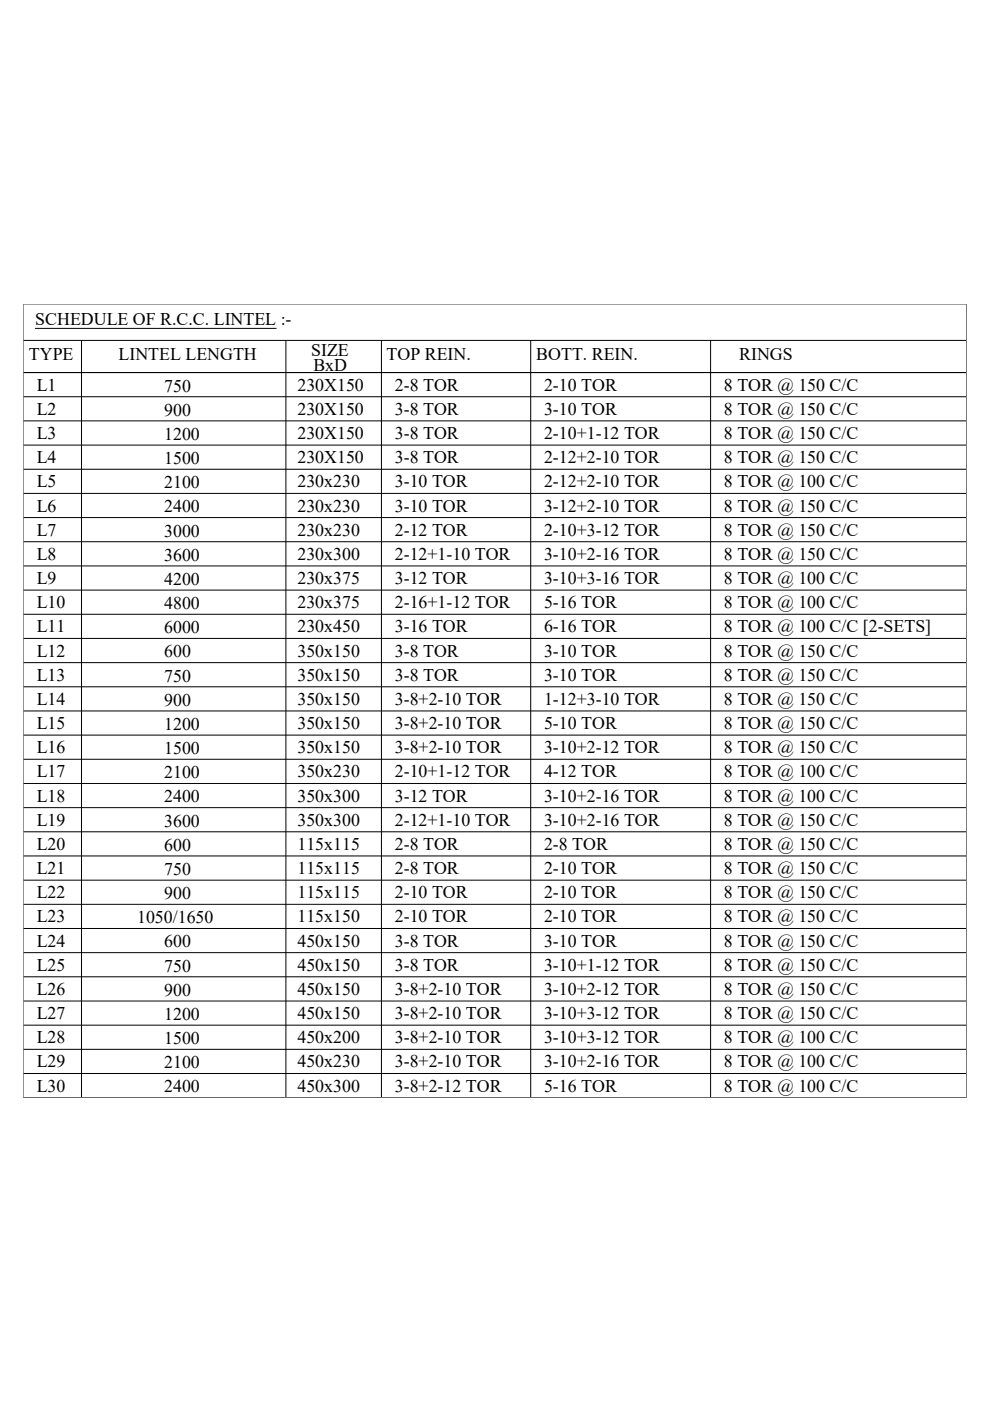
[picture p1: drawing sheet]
<svg xmlns="http://www.w3.org/2000/svg" width="210mm" height="297mm" viewBox="0 0 210 297" stroke-linecap="round" stroke-linejoin="round" font-family="sans-serif">
<defs><g id="words">
<g font-size="3.8">
<text x="7.5" y="68.8">SCHEDULE OF R.C.C. LINTEL :-</text>
<text x="6.1" y="76.3">TYPE</text>
<text x="25.1" y="76.4">LINTEL LENGTH</text>
<text x="66" y="75.5">SIZE</text>
<text x="82" y="76.3">TOP REIN.</text>
<text x="113.7" y="76.3">BOTT. REIN.</text>
<text x="156.7" y="76.3">RINGS</text>
<text x="7.8" y="82.8">L1</text>
<text x="34.8" y="83">750</text>
<text x="63.1" y="82.8">230X150</text>
<text x="66.4" y="78.6">BxD</text>
<text x="83.7" y="82.8">2-8 TOR</text>
<text x="115.4" y="82.8">2-10 TOR</text>
<text x="153.5" y="82.8">8 TOR @ 150 C/C</text>
<text x="7.8" y="88">L2</text>
<text x="34.8" y="88.1">900</text>
<text x="63.1" y="88">230X150</text>
<text x="83.7" y="88">3-8 TOR</text>
<text x="115.4" y="88">3-10 TOR</text>
<text x="153.5" y="88">8 TOR @ 150 C/C</text>
<text x="7.8" y="93.1">L3</text>
<text x="34.8" y="93.3">1200</text>
<text x="63.1" y="93.1">230X150</text>
<text x="83.7" y="93.1">3-8 TOR</text>
<text x="115.4" y="93.1">2-10+1-12 TOR</text>
<text x="153.5" y="93.1">8 TOR @ 150 C/C</text>
<text x="7.8" y="98.2">L4</text>
<text x="34.8" y="98.4">1500</text>
<text x="63.1" y="98.2">230X150</text>
<text x="83.7" y="98.2">3-8 TOR</text>
<text x="115.4" y="98.2">2-12+2-10 TOR</text>
<text x="153.5" y="98.2">8 TOR @ 150 C/C</text>
<text x="7.8" y="103.3">L5</text>
<text x="34.8" y="103.5">2100</text>
<text x="63.1" y="103.3">230x230</text>
<text x="83.7" y="103.3">3-10 TOR</text>
<text x="115.4" y="103.3">2-12+2-10 TOR</text>
<text x="153.5" y="103.3">8 TOR @ 100 C/C</text>
<text x="7.8" y="108.5">L6</text>
<text x="7.8" y="113.6">L7</text>
<text x="34.8" y="108.6">2400</text>
<text x="34.8" y="113.8">3000</text>
<text x="63.1" y="108.5">230x230</text>
<text x="63.1" y="113.6">230x230</text>
<text x="83.7" y="108.5">3-10 TOR</text>
<text x="83.7" y="113.6">2-12 TOR</text>
<text x="115.4" y="108.5">3-12+2-10 TOR</text>
<text x="115.4" y="113.6">2-10+3-12 TOR</text>
<text x="153.5" y="108.5">8 TOR @ 150 C/C</text>
<text x="153.5" y="113.6">8 TOR @ 150 C/C</text>
<text x="7.8" y="118.7">L8</text>
<text x="34.8" y="118.9">3600</text>
<text x="63.1" y="118.7">230x300</text>
<text x="83.7" y="118.7">2-12+1-10 TOR</text>
<text x="115.4" y="118.7">3-10+2-16 TOR</text>
<text x="153.5" y="118.7">8 TOR @ 150 C/C</text>
<text x="7.8" y="123.8">L9</text>
<text x="34.8" y="124">4200</text>
<text x="63.1" y="123.8">230x375</text>
<text x="83.7" y="123.8">3-12 TOR</text>
<text x="115.4" y="123.8">3-10+3-16 TOR</text>
<text x="153.5" y="123.8">8 TOR @ 100 C/C</text>
<text x="7.8" y="129">L10</text>
<text x="34.8" y="129.1">4800</text>
<text x="63.1" y="129">230x375</text>
<text x="83.7" y="129">2-16+1-12 TOR</text>
<text x="115.4" y="129">5-16 TOR</text>
<text x="153.5" y="129">8 TOR @ 100 C/C</text>
<text x="7.8" y="134.1">L11</text>
<text x="34.8" y="134.3">6000</text>
<text x="63.1" y="134.1">230x450</text>
<text x="83.7" y="134.1">3-16 TOR</text>
<text x="115.4" y="134.1">6-16 TOR</text>
<text x="153.5" y="134.1">8 TOR @ 100 C/C [2-SETS]</text>
<text x="7.8" y="139.2">L12</text>
<text x="34.8" y="139.4">600</text>
<text x="63.1" y="139.2">350x150</text>
<text x="83.7" y="139.2">3-8 TOR</text>
<text x="115.4" y="139.2">3-10 TOR</text>
<text x="153.5" y="139.2">8 TOR @ 150 C/C</text>
<text x="7.8" y="144.3">L13</text>
<text x="7.8" y="149.5">L14</text>
<text x="34.8" y="144.5">750</text>
<text x="34.8" y="149.6">900</text>
<text x="63.1" y="144.3">350x150</text>
<text x="63.1" y="149.5">350x150</text>
<text x="83.7" y="144.3">3-8 TOR</text>
<text x="83.7" y="149.5">3-8+2-10 TOR</text>
<text x="115.4" y="144.3">3-10 TOR</text>
<text x="115.4" y="149.5">1-12+3-10 TOR</text>
<text x="153.5" y="144.3">8 TOR @ 150 C/C</text>
<text x="153.5" y="149.5">8 TOR @ 150 C/C</text>
<text x="7.8" y="154.6">L15</text>
<text x="34.8" y="154.8">1200</text>
<text x="63.1" y="154.6">350x150</text>
<text x="83.7" y="154.6">3-8+2-10 TOR</text>
<text x="115.4" y="154.6">5-10 TOR</text>
<text x="153.5" y="154.6">8 TOR @ 150 C/C</text>
<text x="7.8" y="159.7">L16</text>
<text x="34.8" y="159.9">1500</text>
<text x="63.1" y="159.7">350x150</text>
<text x="83.7" y="159.7">3-8+2-10 TOR</text>
<text x="115.4" y="159.7">3-10+2-12 TOR</text>
<text x="153.5" y="159.7">8 TOR @ 150 C/C</text>
<text x="7.8" y="164.8">L17</text>
<text x="34.8" y="165">2100</text>
<text x="63.1" y="164.8">350x230</text>
<text x="83.7" y="164.8">2-10+1-12 TOR</text>
<text x="115.4" y="164.8">4-12 TOR</text>
<text x="153.5" y="164.8">8 TOR @ 100 C/C</text>
<text x="7.8" y="170">L18</text>
<text x="34.8" y="170.1">2400</text>
<text x="63.1" y="170">350x300</text>
<text x="83.7" y="170">3-12 TOR</text>
<text x="115.4" y="170">3-10+2-16 TOR</text>
<text x="153.5" y="170">8 TOR @ 100 C/C</text>
<text x="7.8" y="175.1">L19</text>
<text x="34.8" y="175.3">3600</text>
<text x="63.1" y="175.1">350x300</text>
<text x="83.7" y="175.1">2-12+1-10 TOR</text>
<text x="115.4" y="175.1">3-10+2-16 TOR</text>
<text x="153.5" y="175.1">8 TOR @ 150 C/C</text>
<text x="7.8" y="180.2">L20</text>
<text x="7.8" y="185.3">L21</text>
<text x="34.8" y="180.4">600</text>
<text x="34.8" y="185.5">750</text>
<text x="63.1" y="180.2">115x115</text>
<text x="63.1" y="185.3">115x115</text>
<text x="83.7" y="180.2">2-8 TOR</text>
<text x="83.7" y="185.3">2-8 TOR</text>
<text x="115.4" y="180.2">2-8 TOR</text>
<text x="115.4" y="185.3">2-10 TOR</text>
<text x="153.5" y="180.2">8 TOR @ 150 C/C</text>
<text x="153.5" y="185.3">8 TOR @ 150 C/C</text>
<text x="7.8" y="190.5">L22</text>
<text x="34.8" y="190.6">900</text>
<text x="63.1" y="190.5">115x115</text>
<text x="83.7" y="190.5">2-10 TOR</text>
<text x="115.4" y="190.5">2-10 TOR</text>
<text x="153.5" y="190.5">8 TOR @ 150 C/C</text>
<text x="7.8" y="195.6">L23</text>
<text x="29.1" y="195.7">1050/1650</text>
<text x="63.1" y="195.6">115x150</text>
<text x="83.7" y="195.6">2-10 TOR</text>
<text x="115.4" y="195.6">2-10 TOR</text>
<text x="153.5" y="195.6">8 TOR @ 150 C/C</text>
<text x="7.8" y="200.7">L24</text>
<text x="34.8" y="200.9">600</text>
<text x="63.1" y="200.7">450x150</text>
<text x="83.7" y="200.7">3-8 TOR</text>
<text x="115.4" y="200.7">3-10 TOR</text>
<text x="153.5" y="200.8">8 TOR @ 150 C/C</text>
<text x="7.8" y="205.8">L25</text>
<text x="34.8" y="206">750</text>
<text x="63.1" y="205.8">450x150</text>
<text x="83.7" y="205.8">3-8 TOR</text>
<text x="115.4" y="205.8">3-10+1-12 TOR</text>
<text x="153.5" y="205.8">8 TOR @ 150 C/C</text>
<text x="7.8" y="211">L26</text>
<text x="34.8" y="211.1">900</text>
<text x="63.1" y="211">450x150</text>
<text x="83.7" y="211">3-8+2-10 TOR</text>
<text x="115.4" y="211">3-10+2-12 TOR</text>
<text x="153.5" y="211">8 TOR @ 150 C/C</text>
<text x="7.8" y="216.1">L27</text>
<text x="7.8" y="221.2">L28</text>
<text x="34.8" y="216.2">1200</text>
<text x="34.8" y="221.4">1500</text>
<text x="63.1" y="216.1">450x150</text>
<text x="63.1" y="221.2">450x200</text>
<text x="83.7" y="216.1">3-8+2-10 TOR</text>
<text x="83.7" y="221.2">3-8+2-10 TOR</text>
<text x="115.4" y="216.1">3-10+3-12 TOR</text>
<text x="115.4" y="221.2">3-10+3-12 TOR</text>
<text x="153.5" y="216.1">8 TOR @ 150 C/C</text>
<text x="153.5" y="221.2">8 TOR @ 100 C/C</text>
<text x="7.8" y="226.3">L29</text>
<text x="34.8" y="226.5">2100</text>
<text x="63.1" y="226.3">450x230</text>
<text x="83.7" y="226.3">3-8+2-10 TOR</text>
<text x="115.4" y="226.3">3-10+2-16 TOR</text>
<text x="153.5" y="226.3">8 TOR @ 100 C/C</text>
<text x="7.8" y="231.4">L30</text>
<text x="34.8" y="231.6">2400</text>
<text x="63.1" y="231.4">450x300</text>
<text x="83.7" y="231.4">3-8+2-12 TOR</text>
<text x="115.4" y="231.4">5-16 TOR</text>
<text x="153.5" y="231.4">8 TOR @ 100 C/C</text>
</g>
</g></defs>
<!-- layer: S-TEXT L.S. BEAM NO. -->
<g fill="none" stroke="#000" stroke-width=".21">
<path d="M4.9 72.2h200M4.9 79h200M7.5 69.6h51.1M17.3 72.2v160.5M60.6 72.2v160.5M80.9 72.2v160.5M112.5 72.2v160.5M150.7 72.2v160.5M4.9 99.5h200M4.9 94.4h200M4.9 89.2h200M4.9 84.1h200"/>
<path d="M4.9 120h200M4.9 114.9h200M4.9 109.7h200M4.9 104.6h200M4.9 135.4h200M4.9 130.2h200M4.9 125.1h200M4.9 155.9h200M4.9 150.7h200M4.9 145.6h200M4.9 140.5h200M4.9 176.4h200"/>
<path d="M4.9 166.1h200M4.9 161h200M4.9 171.2h200M4.9 196.9h200M4.9 191.7h200M4.9 181.5h200M4.9 186.6h200M4.9 217.4h200M4.9 212.2h200M4.9 207.1h200M4.9 202h200M4.9 227.6h200"/>
<path d="M4.9 222.5h200M4.9 232.7h200"/>
</g>
<!-- layer: S-SHEET -->
<path d="M4.9 64.5h200v168.2h-200z" fill="none" stroke="#767676" stroke-width=".21"/>
<use href="#words"/>
</svg>
